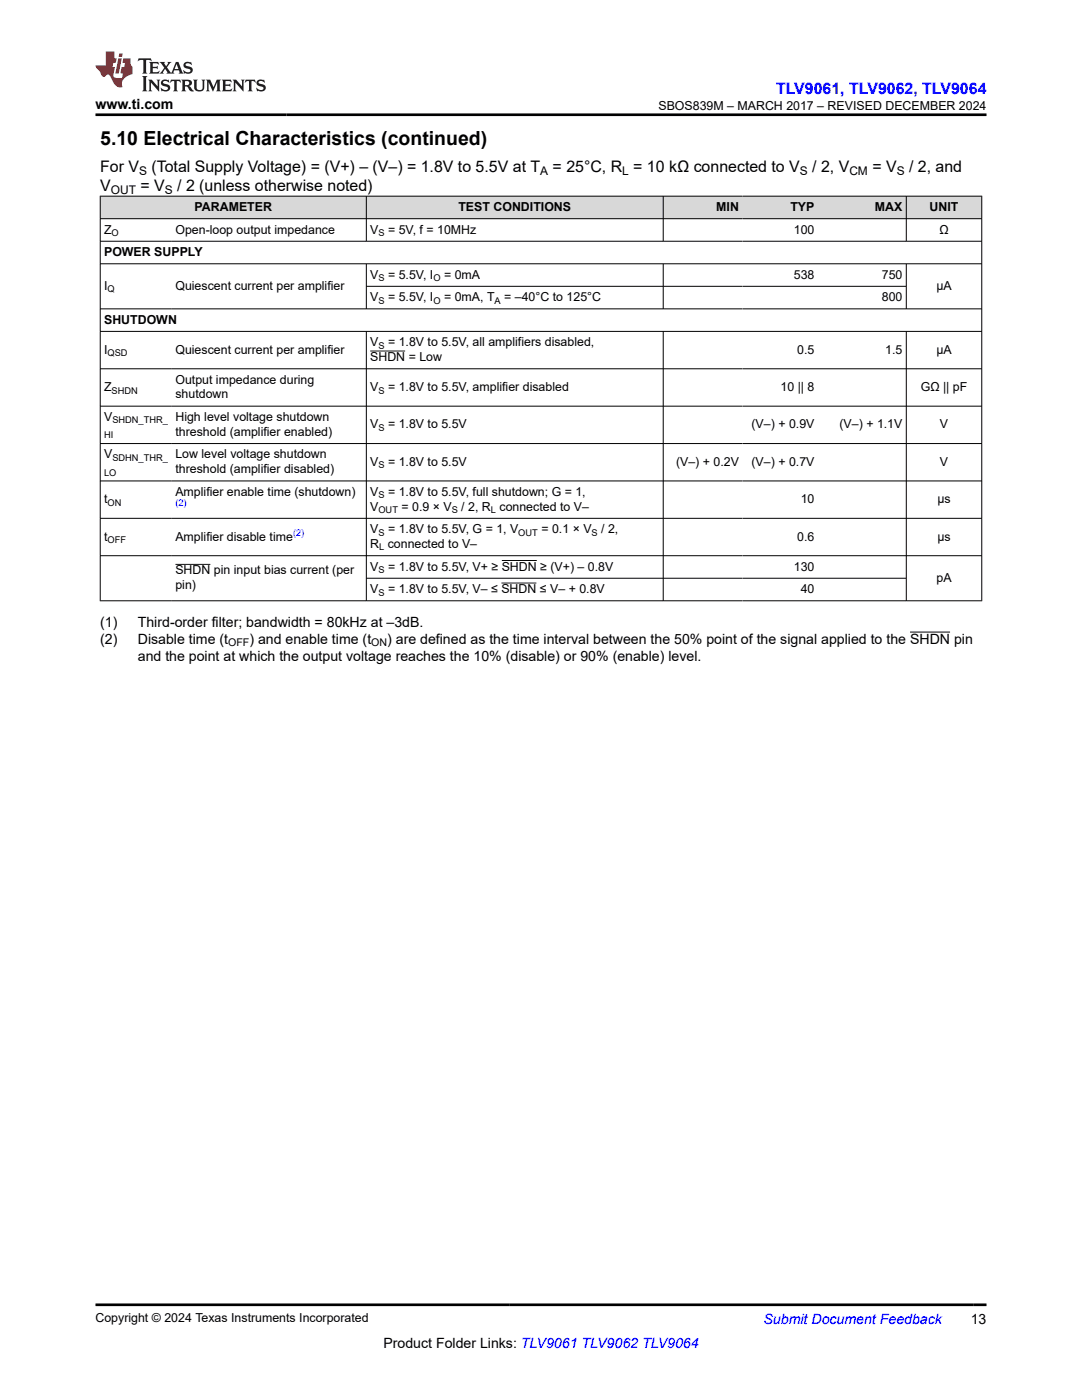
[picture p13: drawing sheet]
<svg xmlns="http://www.w3.org/2000/svg" width="216mm" height="279mm" viewBox="0 0 216 279" stroke-linecap="round" stroke-linejoin="round" font-family="sans-serif">
<defs><g id="words">
<text font-size="3.9" x="20" y="28.8">5.10 Electrical Characteristics (continued)</text>
<text font-size="3.2" fill="#00f" x="154.8" y="18.7">TLV9061, TLV9062, TLV9064</text>
<g font-size="3.2">
<text x="20" y="34.3">For V</text>
<text x="30.2" y="34.3">(Total Supply Voltage) = (V+) – (V–) = 1.8V to 5.5V at T</text>
<text x="110.3" y="34.3">= 25°C, R = 10 kΩ connected to V</text>
<text x="162.1" y="34.3">/ 2, V</text>
<text x="174.1" y="34.3">= V</text>
<text x="181.4" y="34.3">/ 2, and</text>
<text x="20" y="38.1">V</text>
<text x="28" y="38.1">= V</text>
<text x="35.3" y="38.1">/ 2 (unless otherwise noted)</text>
</g>
<g font-size="2.8">
<text x="19" y="21.8">www.ti.com</text>
<text x="20" y="125.1">(1)</text>
<text x="27.5" y="125.1">Third-order filter; bandwidth = 80kHz at –3dB.</text>
<text x="20" y="128.4">(2)</text>
<text x="27.5" y="128.4">Disable time (t</text>
<text x="27.5" y="131.8">and the point at which the output voltage reaches the 10% (disable) or 90% (enable) level.</text>
<text x="49.8" y="128.4">) and enable time (t</text>
<text x="77.3" y="128.4">) are defined as the time interval between the 50% point of the signal applied to the SHDN pin</text>
<text x="76.5" y="269">Product Folder Links: TLV9061 TLV9062 TLV9064</text>
<text x="193.7" y="264.2">13</text>
</g>
<text font-size="2.8" fill="#00f" x="152.4" y="264.2">Submit Document Feedback</text>
<g font-size="2.5">
<text x="131.4" y="21.9">SBOS839M – MARCH 2017 – REVISED DECEMBER 2024</text>
<text x="20.8" y="46.6">Z</text>
<text x="35" y="46.6">Open-loop output impedance</text>
<text x="38.8" y="42.1">PARAMETER</text>
<text x="73.9" y="46.6">V</text>
<text x="77.4" y="46.6">= 5V, f = 10MHz</text>
<text x="91.5" y="42.1">TEST CONDITIONS</text>
<text x="142.9" y="42.1">MIN</text>
<text x="157.7" y="42.1">TYP</text>
<text x="158.4" y="46.6">100</text>
<text x="174.6" y="42.1">MAX</text>
<text x="185.5" y="42.1">UNIT</text>
<text x="187.4" y="46.6">Ω</text>
<text x="20.8" y="51.1">POWER SUPPLY</text>
<text x="20.8" y="57.9">I</text>
<text x="35" y="57.9">Quiescent current per amplifier</text>
<text x="73.9" y="55.6">V</text>
<text x="77.4" y="55.6">= 5.5V, I</text>
<text x="88.6" y="55.6">= 0mA</text>
<text x="158.4" y="55.6">538</text>
<text x="176" y="55.6">750</text>
<text x="186.8" y="57.9">µA</text>
<text x="20.8" y="64.6">SHUTDOWN</text>
<text x="73.9" y="60.1">V</text>
<text x="77.4" y="60.1">= 5.5V, I</text>
<text x="88.6" y="60.1">= 0mA, T</text>
<text x="100.6" y="60.1">= –40°C to 125°C</text>
<text x="176" y="60.1">800</text>
<text x="20.8" y="70.6">I</text>
<text x="35" y="70.6">Quiescent current per amplifier</text>
<text x="73.9" y="69.1">V</text>
<text x="77.4" y="69.1">= 1.8V to 5.5V, all amplifiers disabled,</text>
<text x="159.1" y="70.6">0.5</text>
<text x="176.6" y="70.6">1.5</text>
<text x="186.8" y="70.6">µA</text>
<text x="35" y="76.6">Output impedance during</text>
<text x="73.9" y="72.1">SHDN = Low</text>
<text x="20.8" y="78">Z</text>
<text x="35" y="79.5">shutdown</text>
<text x="73.9" y="78">V</text>
<text x="77.4" y="78">= 1.8V to 5.5V, amplifier disabled</text>
<text x="155.7" y="78">10 || 8</text>
<text x="183.7" y="78">GΩ || pF</text>
<text x="20.8" y="84">V</text>
<text x="35" y="84">High level voltage shutdown</text>
<text x="35" y="87">threshold (amplifier enabled)</text>
<text x="73.9" y="85.5">V</text>
<text x="77.4" y="85.5">= 1.8V to 5.5V</text>
<text x="150" y="85.5">(V–) + 0.9V</text>
<text x="167.5" y="85.5">(V–) + 1.1V</text>
<text x="187.5" y="85.5">V</text>
<text x="20.8" y="91.5">V</text>
<text x="35" y="91.5">Low level voltage shutdown</text>
<text x="35" y="94.4">threshold (amplifier disabled)</text>
<text x="73.9" y="93">V</text>
<text x="77.4" y="93">= 1.8V to 5.5V</text>
<text x="134.9" y="93">(V–) + 0.2V</text>
<text x="150" y="93">(V–) + 0.7V</text>
<text x="187.5" y="93">V</text>
<text x="20.8" y="100.4">t</text>
<text x="35" y="98.9">Amplifier enable time (shutdown)</text>
<text x="73.9" y="101.9">V</text>
<text x="73.9" y="98.9">V</text>
<text x="77.4" y="98.9">= 1.8V to 5.5V, full shutdown; G = 1,</text>
<text x="80.1" y="101.9">= 0.9 × V</text>
<text x="92.1" y="101.9">/ 2, R connected to V–</text>
<text x="159.8" y="100.4">10</text>
<text x="187" y="100.4">µs</text>
<text x="20.8" y="107.9">t</text>
<text x="35" y="107.9">Amplifier disable time</text>
<text x="73.9" y="106.4">V</text>
<text x="77.4" y="106.4">= 1.8V to 5.5V, G = 1, V</text>
<text x="108" y="106.4">= 0.1 × V</text>
<text x="120" y="106.4">/ 2,</text>
<text x="159.1" y="107.9">0.6</text>
<text x="187" y="107.9">µs</text>
<text x="73.9" y="109.4">R connected to V–</text>
<text x="73.9" y="113.9">V</text>
<text x="77.4" y="113.9">= 1.8V to 5.5V, V+ ≥ SHDN ≥ (V+) – 0.8V</text>
<text x="158.4" y="113.9">130</text>
<text x="35" y="114.6">SHDN pin input bias current (per</text>
<text x="35" y="117.6">pin)</text>
<text x="73.9" y="118.4">V</text>
<text x="77.4" y="118.4">= 1.8V to 5.5V, V– ≤ SHDN ≤ V– + 0.8V</text>
<text x="159.8" y="118.4">40</text>
<text x="186.9" y="116.1">pA</text>
<text x="19" y="263.9">Copyright © 2024 Texas Instruments Incorporated</text>
</g>
<g font-size="2.4">
<text x="27.8" y="34.9">S</text>
<text x="107.8" y="34.9">A</text>
<text x="124.2" y="34.9">L</text>
<text x="159.6" y="34.9">S</text>
<text x="169.5" y="34.9">CM</text>
<text x="178.9" y="34.9">S</text>
<text x="22.1" y="38.7">OUT</text>
<text x="32.9" y="38.7">S</text>
</g>
<g font-size="2.1">
<text x="45.5" y="129">OFF</text>
<text x="74.1" y="129">ON</text>
</g>
<g font-size="1.9">
<text x="22.3" y="47.1">O</text>
<text x="75.5" y="47.1">S</text>
<text x="21.5" y="58.3">Q</text>
<text x="75.5" y="56.1">S</text>
<text x="86.5" y="56.1">O</text>
<text x="75.5" y="60.6">S</text>
<text x="86.5" y="60.6">O</text>
<text x="98.7" y="60.6">A</text>
<text x="21.5" y="71.1">QSD</text>
<text x="75.5" y="69.6">S</text>
<text x="22.3" y="78.5">SHDN</text>
<text x="75.5" y="78.5">S</text>
<text x="20.8" y="87.5">HI</text>
<text x="22.4" y="84.5">SHDN_THR_</text>
<text x="75.5" y="86">S</text>
<text x="20.8" y="94.9">LO</text>
<text x="22.4" y="92">SDHN_THR_</text>
<text x="75.5" y="93.5">S</text>
<text x="21.5" y="100.9">ON</text>
<text x="75.5" y="99.4">S</text>
<text x="75.5" y="102.4">OUT</text>
<text x="75.5" y="106.9">S</text>
<text x="90.1" y="102.4">S</text>
<text x="98" y="102.4">L</text>
<text x="103.4" y="106.9">OUT</text>
<text x="118" y="106.9">S</text>
<text x="21.5" y="108.4">OFF</text>
<text x="75.6" y="109.9">L</text>
<text x="75.5" y="114.4">S</text>
<text x="75.5" y="118.9">S</text>
</g>
<g font-size="1.9" fill="#00f">
<text x="35" y="101.1">(2)</text>
<text x="58.5" y="107.1">(2)</text>
</g>
</g></defs>
<g fill="#d8d8d8">
<path d="M20 39.1h175.9v4.5h-175.9z" fill-rule="evenodd"/>
<path d="M20.1 39.2h52.9v4.4h-52.9z" fill-rule="evenodd"/>
<path d="M73.2 39.2h59.1v4.4h-59.1z" fill-rule="evenodd"/>
<path d="M132.4 39.2h15.8v4.4h-15.8z" fill-rule="evenodd"/>
<path d="M148.2 39.2h15v4.4h-15z" fill-rule="evenodd"/>
<path d="M163.2 39.2h17.6v4.4h-17.6z" fill-rule="evenodd"/>
<path d="M180.9 39.2h14.9v4.4h-14.9z" fill-rule="evenodd"/>
</g>
<g fill="none" stroke="#000" stroke-width=".2">
<path d="M19.9 39.1h176.1M20 39.1v80.9M73.1 39.1v9.1M132.3 39.1v9.1M180.8 39.1v9.1M195.9 39.1v80.9M19.9 43.6h176.1M19.9 48.1h176.1M19.9 52.6h176.1M73.1 52.6v9.1M73.1 57.1h107.8M132.3 52.6v9.1"/>
<path d="M180.8 52.6v9.1M19.9 61.6h176.1M19.9 66.1h176.1M19.9 73.6h176.1M73.1 66.1v53.9M73.9 70.1h7M132.3 66.1v53.9M180.8 66.1v53.9M19.9 81.1h176.1M19.9 88.5h176.1M19.9 96h176.1M19.9 103.4h176.1"/>
<path d="M19.9 110.9h176.1M19.9 119.9h176.1M35 112.6h7M73.1 115.4h107.8M100 116.4h7M100.1 111.9h7M181.6 126.1h8"/>
</g>
<path d="M27.7 11.6l-.2 .6 .5-.2h.6v.1v2.2l-.2 .4h1l-.2-.4v-2.2v-.1h.5l.5 .2-.1-.6zM29.8 12.4l.2 .3v1.6l-.2 .4h1.9l.1-.6a1.08 1.08 0 0 1-1.3 .2v-.7h.6l.4 .2v-.7l-.4 .2h-.6v-.5l.2-.2a1 1 0 0 1 1 .3l-.1-.5zM31.8 12.4l1 1.1-1 1.2h.9l-.2-.2 .4-.8 .5 .8-.2 .2h1.6l-.2-.2 .1-.5h1l.1 .5-.1 .2h.9l-.2-.4-.8-1.9h-.5l-1 2.1-.8-1.1 .9-1h-.8l.2 .2-.5 .6-.3-.6 .1-.2zM35.2 12.8l.4 1h-.8zM36.8 12.5a.65 .65 0 0 0-.2 .7 .65 .65 0 0 0 .6 .5l.7 .1 .1 .3a.79 .79 0 0 1-.7 .4 .79 .79 0 0 1-.7-.5l.1 .7 .2-.1a.93 .93 0 0 0 1.1 0 .93 .93 0 0 0 .4-.9 1.46 1.46 0 0 0-1.2-.6l-.1-.3a1.09 1.09 0 0 1 1.2 .2l-.2-.6-.1 .1-.6-.2zM28.4 15.2l.2 .4v2.2l-.2 .4h1l-.2-.4v-2.2l.2-.4zM29.6 15.9l.2 .4v1.5l-.2 .4h.8l-.3-.4v-1.3l1.7 1.8v-2l.2-.4h-.8l.2 .2 .1 1.1-1.2-1.3zM32.3 16a.65 .65 0 0 0-.2 .8 .65 .65 0 0 0 .7 .4l.6 .2 .1 .2a.79 .79 0 0 1-.7 .4 .79 .79 0 0 1-.7-.5l.1 .7 .2-.1a.93 .93 0 0 0 1.1 .1 .93 .93 0 0 0 .4-1 1.46 1.46 0 0 0-1.2-.5l-.1-.4a1.09 1.09 0 0 1 1.2 .2l-.2-.6-.1 .1-.6-.1zM34.1 15.9l-.1 .6a.63 .63 0 0 1 .7-.3l.1 1.6-.3 .4h1l-.2-.4v-1.6a.66 .66 0 0 1 .8 .3l-.1-.6zM36.2 15.9l.2 .4v1.5l-.2 .4h.9l-.2-.2v-.7h.5l.1 .2a.79 .79 0 0 0 1.2 .6l-1-.9a.61 .61 0 0 0 .6-.6 .61 .61 0 0 0-.5-.7zM36.9 16.2h.2a.47 .47 0 0 1 .5 .1 .47 .47 0 0 1 .1 .5l-.2 .1-.6 .1zM38.5 15.9l.2 .2a2.27 2.27 0 0 0 .4 2 1.04 1.04 0 0 0 1.7-.7v-1.3l.2-.2h-.8l.2 .4v1.1a.6 .6 0 0 1-.6 .6 .6 .6 0 0 1-.6-.6v-1.1l.3-.4zM41.1 15.9l.2 .4v1.5l-.2 .4h.7l-.2-.4v-1.4l.9 1.9 .8-1.9v1.4l-.2 .4h1l-.3-.4v-1.5l.3-.4h-.8l-.7 1.5-.7-1.5zM44.3 15.9l.2 .4v1.5l-.2 .4h1.9l.1-.6a1.09 1.09 0 0 1-1.3 .2v-.7h.6l.4 .2v-.6l-.4 .2h-.6v-.6l.2-.1a1.01 1.01 0 0 1 1 .3l-.1-.6zM46.4 15.9l.3 .4v1.5l-.3 .4h.8l-.2-.4v-1.3l1.6 1.8v-2l.2-.4h-.7l.2 .2v1.1l-1.2-1.3zM49 15.9l-.1 .6a.63 .63 0 0 1 .8-.3v1.6l-.3 .4h1l-.2-.4v-1.6a.66 .66 0 0 1 .8 .3l-.1-.6zM51.4 16a.65 .65 0 0 0-.2 .8 .65 .65 0 0 0 .6 .4l.6 .2 .2 .2a.79 .79 0 0 1-.8 .4 .79 .79 0 0 1-.6-.5l.1 .7 .2-.1a.93 .93 0 0 0 1 .1 .93 .93 0 0 0 .5-1 1.46 1.46 0 0 0-1.3-.5l-.1-.4a1.09 1.09 0 0 1 1.3 .2l-.2-.6-.2 .1-.5-.1z" fill="#231f20"/>
<path d="M21.1 10.3v2.7h-2.1l.1 .4 .9 1a.95 .95 0 0 0 .9 .9 .59 .59 0 0 1 .6-.4 .59 .59 0 0 1 .5 .3l.4 .8a1.59 1.59 0 0 0 2.1 1.4 1.61 1.61 0 0 1 1-2.3l1-.3-.1-1.5a1.59 1.59 0 0 1-.4-1.7h-1.4l-.2 .9h.5l-.1 .9h-.5l-.2 .9v.3l.4 .1-.2 .9h-.6a.73 .73 0 0 1-1.1-.7l.3-1.5h-.5l.2-.9h.5l.2-.9h-.5v-1.3zM23.6 11.6l-.6 3.1h.7l.6-3.1zM23.8 10.7l-.1 .6h.7l.1-.6z" fill="#ed1c24"/>
<path d="M19 22.9h177.8M19 260.4h177.8" fill="none" stroke="#000" stroke-width=".53"/>
<use href="#words"/>
</svg>
